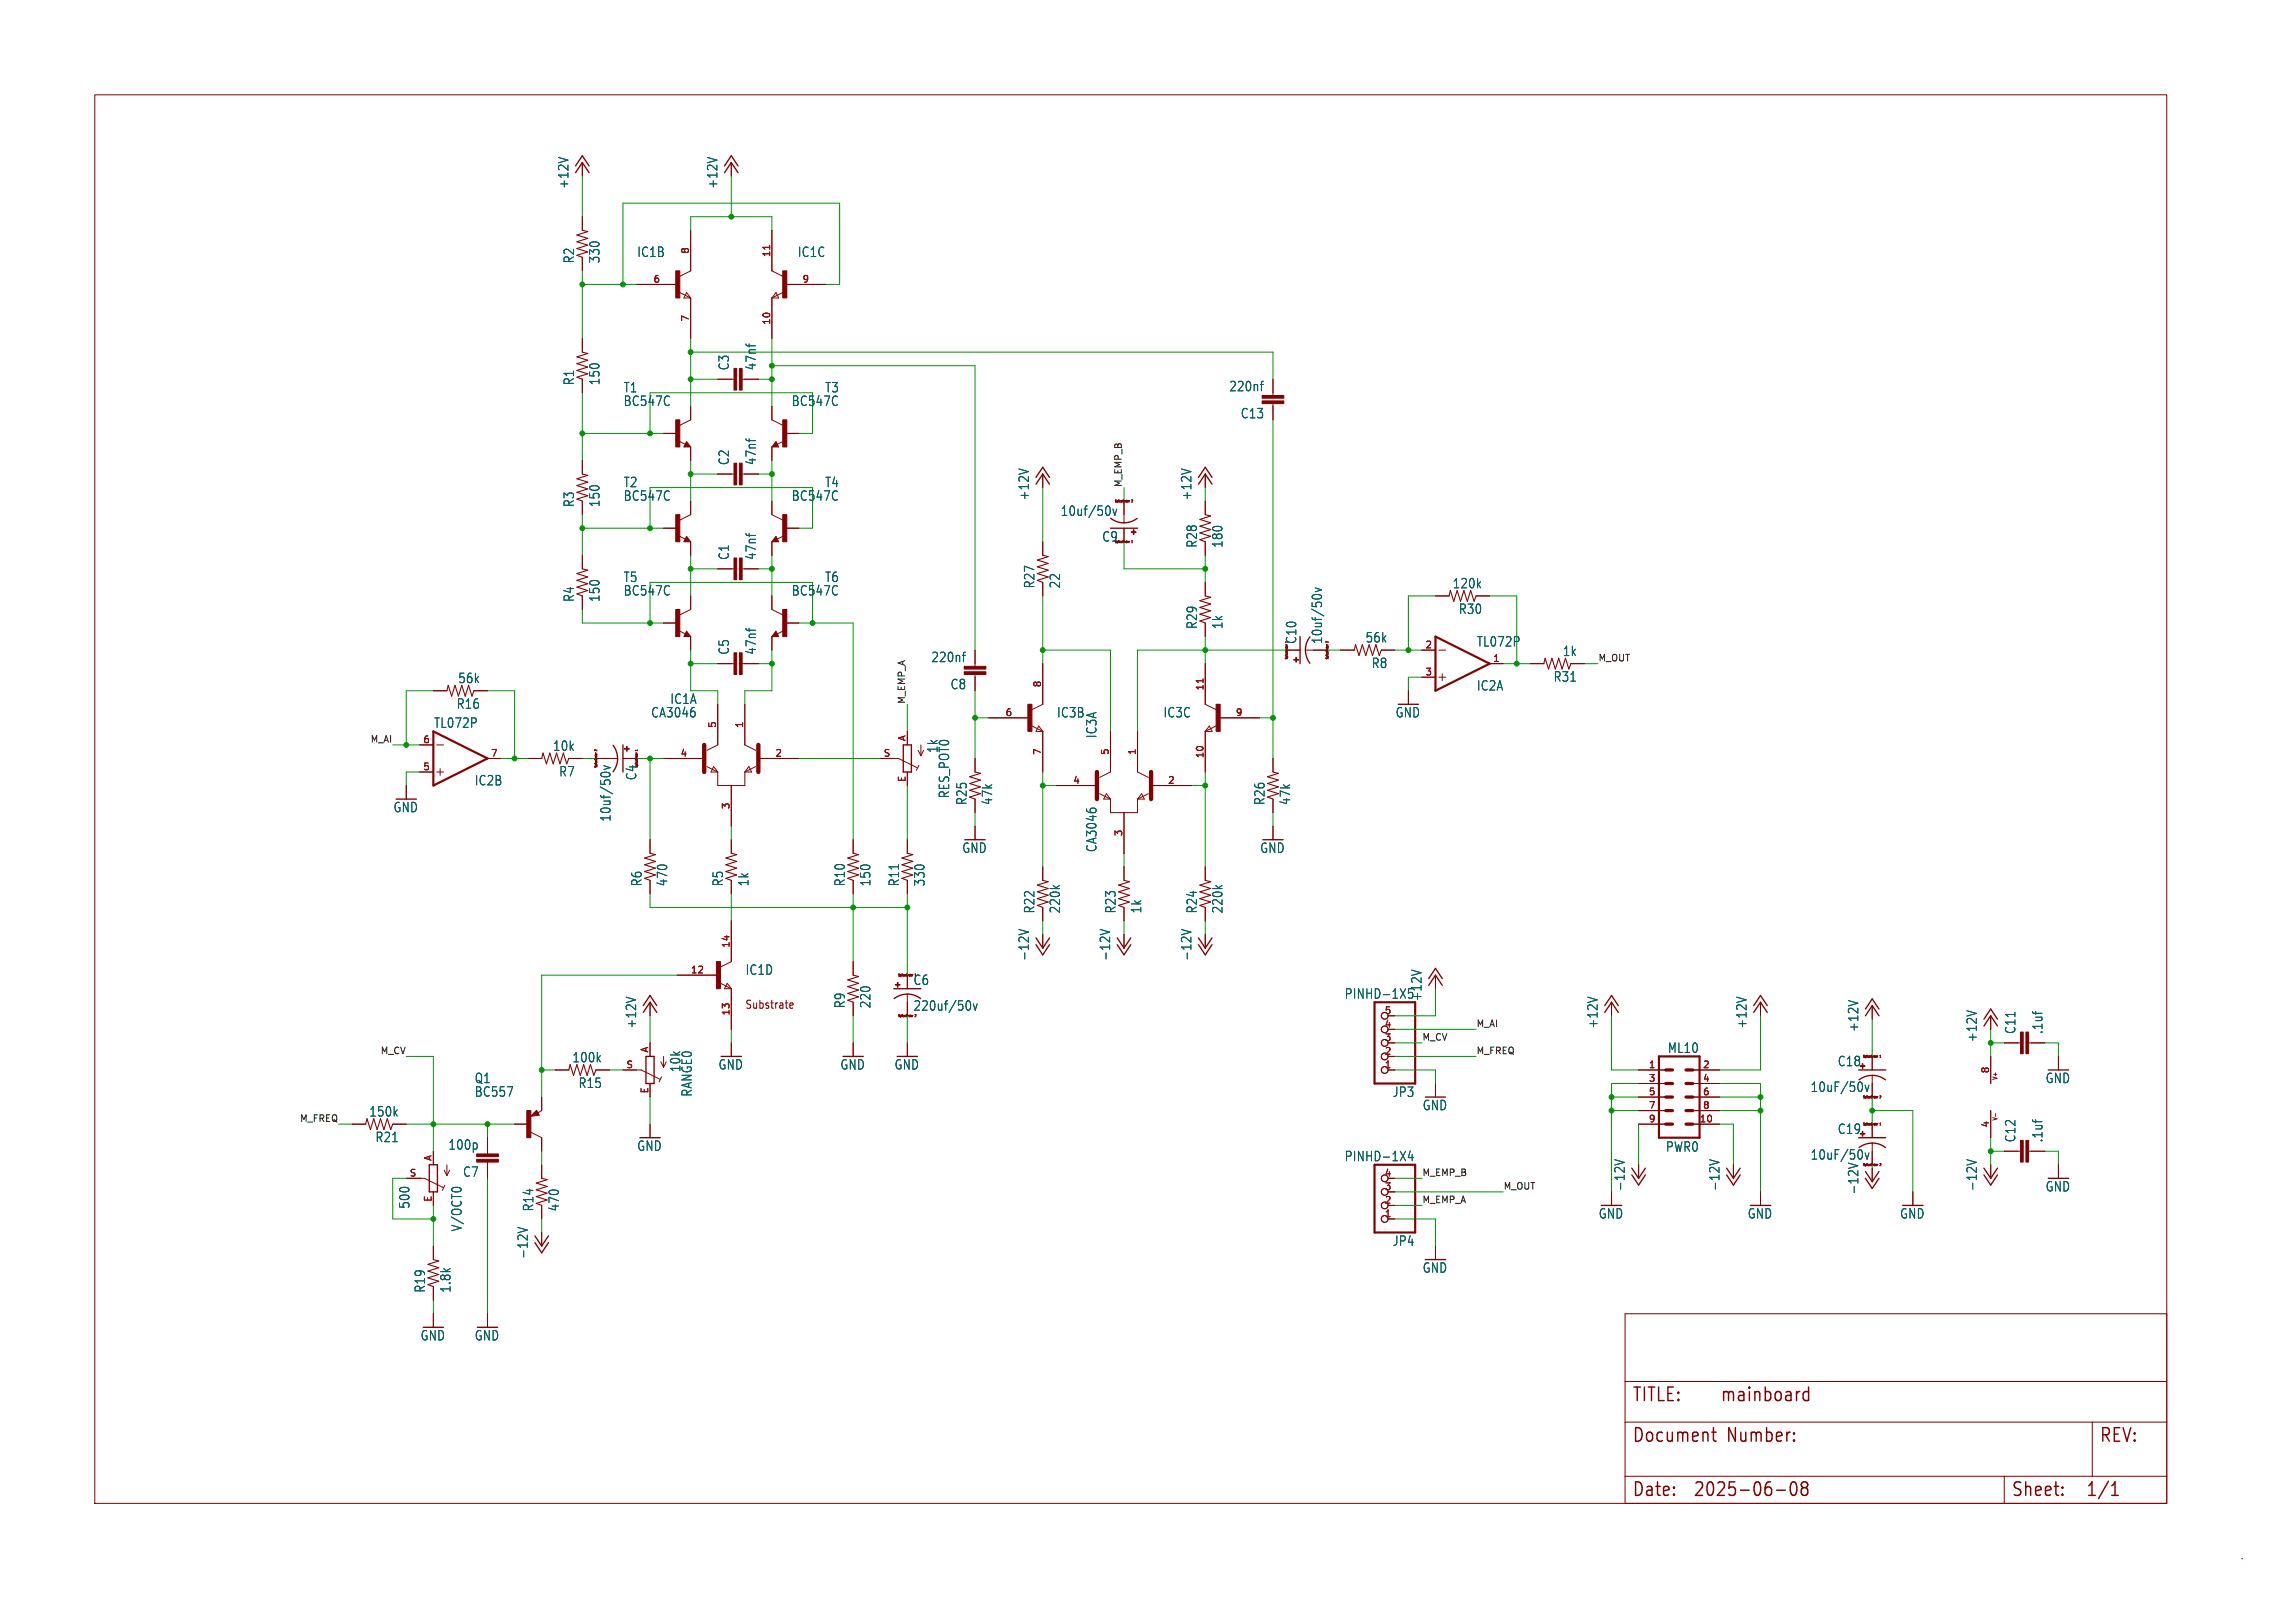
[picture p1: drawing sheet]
<svg xmlns="http://www.w3.org/2000/svg" width="430mm" height="302mm" viewBox="0 0 430 302" stroke-linecap="round" stroke-linejoin="round" font-family="sans-serif">
<defs><g id="words">
<g font-size="3.5" fill="#840000">
<text x="306.1" y="263.2">TITLE:</text>
<text x="322.6" y="263.2">mainboard</text>
<text x="306.1" y="270.8">Document</text>
<text x="323.9" y="270.8">Number:</text>
<text x="393.7" y="270.8">REV:</text>
<text x="306.1" y="281">Date:</text>
<text x="317.5" y="281">2025-06-08</text>
<text x="377.2" y="281">Sheet:</text>
<text x="391.2" y="281">1/1</text>
</g>
<g font-size="2.5" fill="#006464">
<text x="106.8" y="35.5" transform="rotate(-90 106.8 35.5)">+12V</text>
<text x="134.8" y="35.5" transform="rotate(-90 134.8 35.5)">+12V</text>
<text x="107.9" y="49.5" transform="rotate(-90 107.9 49.5)">R2</text>
<text x="112.7" y="49.5" transform="rotate(-90 112.7 49.5)">330</text>
<text x="119.4" y="48.4">IC1B</text>
<text x="149.5" y="48.4">IC1C</text>
<text x="136.9" y="69.5" transform="rotate(-90 136.9 69.5)">C3</text>
<text x="142" y="69.5" transform="rotate(-90 142 69.5)">47nf</text>
<text x="107.9" y="72.3" transform="rotate(-90 107.9 72.3)">R1</text>
<text x="112.7" y="72.3" transform="rotate(-90 112.7 72.3)">150</text>
<text x="116.9" y="73.8">T1</text>
<text x="116.9" y="76.3">BC547C</text>
<text x="148.4" y="76.3">BC547C</text>
<text x="154.7" y="73.8">T3</text>
<text x="230.5" y="73.6">220nf</text>
<text x="232.6" y="78.7">C13</text>
<text x="136.9" y="87.3" transform="rotate(-90 136.9 87.3)">C2</text>
<text x="142" y="87.3" transform="rotate(-90 142 87.3)">47nf</text>
<text x="107.9" y="95.2" transform="rotate(-90 107.9 95.2)">R3</text>
<text x="112.7" y="95.2" transform="rotate(-90 112.7 95.2)">150</text>
<text x="116.9" y="91.6">T2</text>
<text x="116.9" y="94.1">BC547C</text>
<text x="148.4" y="94.1">BC547C</text>
<text x="154.7" y="91.6">T4</text>
<text x="193.2" y="93.9" transform="rotate(-90 193.2 93.9)">+12V</text>
<text x="223.7" y="93.9" transform="rotate(-90 223.7 93.9)">+12V</text>
<text x="198.9" y="97">10uf/50v</text>
<text x="206.6" y="101.8">C9</text>
<text x="136.9" y="105.1" transform="rotate(-90 136.9 105.1)">C1</text>
<text x="142" y="105.1" transform="rotate(-90 142 105.1)">47nf</text>
<text x="224.7" y="102.8" transform="rotate(-90 224.7 102.8)">R28</text>
<text x="229.5" y="102.8" transform="rotate(-90 229.5 102.8)">180</text>
<text x="107.9" y="113" transform="rotate(-90 107.9 113)">R4</text>
<text x="112.7" y="113" transform="rotate(-90 112.7 113)">150</text>
<text x="116.9" y="109.4">T5</text>
<text x="116.9" y="111.9">BC547C</text>
<text x="148.4" y="111.9">BC547C</text>
<text x="154.7" y="109.4">T6</text>
<text x="194.2" y="110.4" transform="rotate(-90 194.2 110.4)">R27</text>
<text x="199" y="110.4" transform="rotate(-90 199 110.4)">22</text>
<text x="272.4" y="110.5">120k</text>
<text x="224.7" y="118.1" transform="rotate(-90 224.7 118.1)">R29</text>
<text x="229.5" y="118.1" transform="rotate(-90 229.5 118.1)">1k</text>
<text x="273.5" y="115.3">R30</text>
<text x="136.9" y="122.9" transform="rotate(-90 136.9 122.9)">C5</text>
<text x="142" y="122.9" transform="rotate(-90 142 122.9)">47nf</text>
<text x="174.6" y="124.4">220nf</text>
<text x="243.3" y="120.8" transform="rotate(-90 243.3 120.8)">C10</text>
<text x="248.2" y="120.8" transform="rotate(-90 248.2 120.8)">10uf/50v</text>
<text x="256" y="120.7">56k</text>
<text x="257.2" y="125.5">R8</text>
<text x="276.9" y="121.5">TL072P</text>
<text x="293" y="123.2">1k</text>
<text x="85.9" y="128.3">56k</text>
<text x="178.2" y="129.5">C8</text>
<text x="276.9" y="129.7">IC2A</text>
<text x="291.3" y="128">R31</text>
<text x="81.3" y="136.7">TL072P</text>
<text x="85.6" y="133.1">R16</text>
<text x="122" y="134.8">CA3046</text>
<text x="125.6" y="132.2">IC1A</text>
<text x="198.2" y="134.8">IC3B</text>
<text x="218.1" y="134.8">IC3C</text>
<text x="261.7" y="134.8">GND</text>
<text x="103.6" y="141">10k</text>
<text x="176.1" y="141.3" transform="rotate(-90 176.1 141.3)">1k</text>
<text x="205.9" y="138.5" transform="rotate(-90 205.9 138.5)">IC3A</text>
<text x="89" y="147.5">IC2B</text>
<text x="104.8" y="145.8">R7</text>
<text x="119.6" y="146.4" transform="rotate(-90 119.6 146.4)">C4</text>
<text x="178.2" y="149.8" transform="rotate(-90 178.2 149.8)">RES_POT0</text>
<text x="73.7" y="152.5">GND</text>
<text x="114.7" y="154.2" transform="rotate(-90 114.7 154.2)">10uf/50v</text>
<text x="181.5" y="151.1" transform="rotate(-90 181.5 151.1)">R25</text>
<text x="186.3" y="151.1" transform="rotate(-90 186.3 151.1)">47k</text>
<text x="237.4" y="151.1" transform="rotate(-90 237.4 151.1)">R26</text>
<text x="242.2" y="151.1" transform="rotate(-90 242.2 151.1)">47k</text>
<text x="180.4" y="160.2">GND</text>
<text x="205.9" y="159.9" transform="rotate(-90 205.9 159.9)">CA3046</text>
<text x="236.3" y="160.2">GND</text>
<text x="120.6" y="166.3" transform="rotate(-90 120.6 166.3)">R6</text>
<text x="125.4" y="166.3" transform="rotate(-90 125.4 166.3)">470</text>
<text x="135.8" y="166.3" transform="rotate(-90 135.8 166.3)">R5</text>
<text x="140.6" y="166.3" transform="rotate(-90 140.6 166.3)">1k</text>
<text x="158.7" y="166.3" transform="rotate(-90 158.7 166.3)">R10</text>
<text x="163.5" y="166.3" transform="rotate(-90 163.5 166.3)">150</text>
<text x="168.8" y="166.3" transform="rotate(-90 168.8 166.3)">R11</text>
<text x="173.6" y="166.3" transform="rotate(-90 173.6 166.3)">330</text>
<text x="194.2" y="171.4" transform="rotate(-90 194.2 171.4)">R22</text>
<text x="199" y="171.4" transform="rotate(-90 199 171.4)">220k</text>
<text x="209.5" y="171.4" transform="rotate(-90 209.5 171.4)">R23</text>
<text x="214.3" y="171.4" transform="rotate(-90 214.3 171.4)">1k</text>
<text x="224.7" y="171.4" transform="rotate(-90 224.7 171.4)">R24</text>
<text x="229.5" y="171.4" transform="rotate(-90 229.5 171.4)">220k</text>
<text x="139.8" y="183">IC1D</text>
<text x="171.3" y="184.9">C6</text>
<text x="193.2" y="180.3" transform="rotate(-90 193.2 180.3)">-12V</text>
<text x="208.4" y="180.3" transform="rotate(-90 208.4 180.3)">-12V</text>
<text x="223.7" y="180.3" transform="rotate(-90 223.7 180.3)">-12V</text>
<text x="158.7" y="189.2" transform="rotate(-90 158.7 189.2)">R9</text>
<text x="163.5" y="189.2" transform="rotate(-90 163.5 189.2)">220</text>
<text x="171.3" y="189.8">220uf/50v</text>
<text x="252.1" y="187.5">PINHD-1X5</text>
<text x="266.8" y="187.9" transform="rotate(-90 266.8 187.9)">+12V</text>
<text x="119.5" y="193" transform="rotate(-90 119.5 193)">+12V</text>
<text x="299.9" y="193" transform="rotate(-90 299.9 193)">+12V</text>
<text x="312.7" y="197.7">ML10</text>
<text x="327.8" y="193" transform="rotate(-90 327.8 193)">+12V</text>
<text x="348.8" y="193.6" transform="rotate(-90 348.8 193.6)">+12V</text>
<text x="371" y="195.5" transform="rotate(-90 371 195.5)">+12V</text>
<text x="378.2" y="194" transform="rotate(-90 378.2 194)">C11</text>
<text x="383.3" y="194" transform="rotate(-90 383.3 194)">.1uf</text>
<text x="89" y="203.3">Q1</text>
<text x="107.3" y="199.4">100k</text>
<text x="127.8" y="201.2" transform="rotate(-90 127.8 201.2)">10k</text>
<text x="134.7" y="200.8">GND</text>
<text x="157.5" y="200.8">GND</text>
<text x="167.7" y="200.8">GND</text>
<text x="344.6" y="200.2">C18</text>
<text x="383.6" y="203.3">GND</text>
<text x="69.2" y="209.6">150k</text>
<text x="89" y="205.9">BC557</text>
<text x="108.4" y="204.2">R15</text>
<text x="130" y="205.8" transform="rotate(-90 130 205.8)">RANGE0</text>
<text x="261.1" y="205.9">JP3</text>
<text x="266.8" y="208.4">GND</text>
<text x="339.5" y="205">10uF/50v</text>
<text x="70.3" y="214.4">R21</text>
<text x="84" y="215.8">100p</text>
<text x="344.6" y="212.9">C19</text>
<text x="378.2" y="214.3" transform="rotate(-90 378.2 214.3)">C12</text>
<text x="383.3" y="214.3" transform="rotate(-90 383.3 214.3)">.1uf</text>
<text x="86.8" y="220.9">C7</text>
<text x="119.4" y="216">GND</text>
<text x="252.1" y="218">PINHD-1X4</text>
<text x="312.4" y="216.2">PWR0</text>
<text x="339.5" y="217.7">10uF/50v</text>
<text x="77" y="226.8" transform="rotate(-90 77 226.8)">500</text>
<text x="100.2" y="227.3" transform="rotate(-90 100.2 227.3)">R14</text>
<text x="105" y="227.3" transform="rotate(-90 105 227.3)">470</text>
<text x="304.9" y="223.5" transform="rotate(-90 304.9 223.5)">-12V</text>
<text x="322.7" y="223.5" transform="rotate(-90 322.7 223.5)">-12V</text>
<text x="348.8" y="224.1" transform="rotate(-90 348.8 224.1)">-12V</text>
<text x="371" y="223.5" transform="rotate(-90 371 223.5)">-12V</text>
<text x="383.6" y="223.7">GND</text>
<text x="86.8" y="231" transform="rotate(-90 86.8 231)">V/OCT0</text>
<text x="261.1" y="233.9">JP4</text>
<text x="299.8" y="228.7">GND</text>
<text x="327.7" y="228.7">GND</text>
<text x="356.3" y="228.7">GND</text>
<text x="99.2" y="236.2" transform="rotate(-90 99.2 236.2)">-12V</text>
<text x="266.8" y="238.9">GND</text>
<text x="79.9" y="242.5" transform="rotate(-90 79.9 242.5)">R19</text>
<text x="84.7" y="242.5" transform="rotate(-90 84.7 242.5)">1.8k</text>
<text x="78.8" y="251.6">GND</text>
<text x="89" y="251.6">GND</text>
</g>
<text font-size="2.1" fill="#840000" x="139.7" y="189.4">Substrate</text>
<g font-size="1.8" fill="#a90000">
<text x="129.3" y="47.7" transform="rotate(-90 129.3 47.7)">8</text>
<text x="122.5" y="53.1">6</text>
<text x="144.5" y="48.3" transform="rotate(-90 144.5 48.3)">11</text>
<text x="150.4" y="53.1">9</text>
<text x="129.3" y="60.4" transform="rotate(-90 129.3 60.4)">7</text>
<text x="144.5" y="61" transform="rotate(-90 144.5 61)">10</text>
<text x="267.3" y="121.7">2</text>
<text x="280" y="124.2">1</text>
<text x="195.3" y="129" transform="rotate(-90 195.3 129)">8</text>
<text x="225.8" y="129.6" transform="rotate(-90 225.8 129.6)">11</text>
<text x="267.3" y="126.7">3</text>
<text x="134.4" y="136.6" transform="rotate(-90 134.4 136.6)">5</text>
<text x="139.4" y="136.6" transform="rotate(-90 139.4 136.6)">1</text>
<text x="188.5" y="134.4">6</text>
<text x="231.7" y="134.4">9</text>
<text x="79.3" y="139.4">6</text>
<text x="92" y="142">7</text>
<text x="127.6" y="142">4</text>
<text x="145.3" y="142">2</text>
<text x="165.7" y="142">S</text>
<text x="169.9" y="139.1" transform="rotate(-90 169.9 139.1)">A</text>
<text x="195.3" y="141.7" transform="rotate(-90 195.3 141.7)">7</text>
<text x="208" y="141.7" transform="rotate(-90 208 141.7)">5</text>
<text x="213.1" y="141.7" transform="rotate(-90 213.1 141.7)">1</text>
<text x="225.8" y="142.3" transform="rotate(-90 225.8 142.3)">10</text>
<text x="79.3" y="144.5">5</text>
<text x="169.9" y="146.7" transform="rotate(-90 169.9 146.7)">E</text>
<text x="201.2" y="147.1">4</text>
<text x="219" y="147.1">2</text>
<text x="136.9" y="151.8" transform="rotate(-90 136.9 151.8)">3</text>
<text x="210.6" y="156.9" transform="rotate(-90 210.6 156.9)">3</text>
<text x="136.9" y="177.8" transform="rotate(-90 136.9 177.8)">14</text>
<text x="129.5" y="182.6">12</text>
<text x="136.9" y="190.5" transform="rotate(-90 136.9 190.5)">13</text>
<text x="259.6" y="190.2">5</text>
<text x="121.7" y="197.5" transform="rotate(-90 121.7 197.5)">A</text>
<text x="259.6" y="197.9">2</text>
<text x="259.6" y="195.3">3</text>
<text x="259.6" y="192.8">4</text>
<text x="117.4" y="200.4">S</text>
<text x="259.6" y="200.4">1</text>
<text x="309.2" y="200.4">1</text>
<text x="309.2" y="202.9">3</text>
<text x="319.3" y="200.4">2</text>
<text x="319.3" y="202.9">4</text>
<text x="373.1" y="201.4" transform="rotate(-90 373.1 201.4)">8</text>
<text x="121.7" y="205.1" transform="rotate(-90 121.7 205.1)">E</text>
<text x="309.2" y="205.5">5</text>
<text x="309.2" y="208">7</text>
<text x="319.3" y="205.5">6</text>
<text x="319.3" y="208">8</text>
<text x="309.2" y="210.6">9</text>
<text x="318.7" y="210.6">10</text>
<text x="373.1" y="211.5" transform="rotate(-90 373.1 211.5)">4</text>
<text x="76.8" y="220.7">S</text>
<text x="81" y="217.8" transform="rotate(-90 81 217.8)">A</text>
<text x="259.6" y="220.7">4</text>
<text x="81" y="225.5" transform="rotate(-90 81 225.5)">E</text>
<text x="259.6" y="225.8">2</text>
<text x="259.6" y="223.3">3</text>
<text x="259.6" y="228.3">1</text>
</g>
<g font-size="1.7" fill="#0f0f0f">
<text x="210.5" y="91.4" transform="rotate(-90 210.5 91.4)">M_EMP_B</text>
<text x="299.7" y="124.1">M_OUT</text>
<text x="169.8" y="132.1" transform="rotate(-90 169.8 132.1)">M_EMP_A</text>
<text x="69.4" y="139.4">M_AI</text>
<text x="71.3" y="197.8">M_CV</text>
<text x="266.7" y="195.2">M_CV</text>
<text x="276.9" y="197.8">M_FREQ</text>
<text x="276.9" y="192.7">M_AI</text>
<text x="56.2" y="210.5">M_FREQ</text>
<text x="266.7" y="220.6">M_EMP_B</text>
<text x="266.7" y="225.7">M_EMP_A</text>
<text x="281.9" y="223.2">M_OUT</text>
</g>
<g font-size="1.1" fill="#840000">
<text x="374.8" y="202.7" transform="rotate(-90 374.8 202.7)">V+</text>
<text x="374.8" y="210.3" transform="rotate(-90 374.8 210.3)">V-</text>
</g>
<g font-size=".6" fill="#840000">
<text x="208.9" y="94.4">SpiceOrder</text>
<text x="212.4" y="94.4">2</text>
<text x="208.9" y="102">SpiceOrder</text>
<text x="212.4" y="102">1</text>
<text x="241.7" y="123.8" transform="rotate(-90 241.7 123.8)">SpiceOrder</text>
<text x="249.4" y="123.8" transform="rotate(-90 249.4 123.8)">SpiceOrder</text>
<text x="249.4" y="120.4" transform="rotate(-90 249.4 120.4)">2</text>
<text x="112.2" y="140.7" transform="rotate(-90 112.2 140.7)">2</text>
<text x="119.8" y="140.7" transform="rotate(-90 119.8 140.7)">1</text>
<text x="112.2" y="144.1" transform="rotate(-90 112.2 144.1)">SpiceOrder</text>
<text x="119.8" y="144.1" transform="rotate(-90 119.8 144.1)">SpiceOrder</text>
<text x="168.3" y="183.3">SpiceOrder</text>
<text x="168.3" y="190.9">SpiceOrder</text>
<text x="171.7" y="190.9">2</text>
<text x="349.3" y="198.6">SpiceOrder</text>
<text x="352.7" y="198.6">1</text>
<text x="349.3" y="206.2">SpiceOrder</text>
<text x="352.7" y="206.2">2</text>
<text x="349.3" y="211.3">SpiceOrder</text>
<text x="352.7" y="211.3">1</text>
<text x="352.7" y="218.9">2</text>
</g>
<g font-size=".6" fill="#006464">
<text x="241.7" y="120.4" transform="rotate(-90 241.7 120.4)">1</text>
<text x="171.7" y="183.3">1</text>
</g>
<text font-size=".6" fill="#009600" x="349.3" y="218.9">SpiceOrder</text>
</g></defs>
<g fill="none" stroke="#840000" stroke-width=".19">
<path d="M17.8 17.8h388.6v264.1h-388.6zM109.2 30.5v2.5M137.2 30.5v2.5M109.2 40.6v2.6M109.2 48.3v2.5M119.4 53.3h7.6M127.5 54.9l2 1M128.8 54.9l.7 1h-1.2zM129.5 43.2v7.6l-2 1M129.5 55.9v7.6M144.8 43.2v7.6l2 1M144.8 55.9v7.6"/>
<path d="M145.5 54.9l.5 1h-1.2zM146.8 54.9l-2 1M147.3 53.3h7.6M109.2 63.5v2.5M109.2 71.1v2.6M129.5 76.2v2.5l-2 1.1M134.6 71.1h3.1M139.2 71.1h3M144.8 76.2v2.5l2 1.1M238.8 71.1v3.1M238.8 75.7v3M109.2 86.4v2.5"/>
<path d="M109.2 94v2.5M124.5 99.1h2.5M124.5 81.3h2.5M127.3 82.7l1.2 .6M128.8 82.8l.7 1h-1.2zM129.5 83.8v2.6M129.5 94v2.5l-2 1M134.6 88.9h3.1M139.2 88.9h3M144.8 83.8v2.6M144.8 94v2.5l2 1M145.5 82.8l.5 1h-1.2z"/>
<path d="M147 82.7l-1.2 .6M147.3 99.1h2.6M147.3 81.3h2.6M195.6 88.9v2.5M209.2 93.8h.1M209.2 93.8h.2M209.8 93.8h.1M209.9 93.8h-.1M210.6 93.8h.2M210.8 94v4M210.8 99.1v2.5M211.3 93.8v.4"/>
<path d="M211.5 94.2h.1M211.5 93.9h.1M211.6 94.1v.1M211.6 93.9v.1M211.6 94h-.1M211.8 93.9v.3M211.8 93.9v.1M211.8 93.9h.1M211.9 93.9h-.1M212.3 93.8h.1M212.4 93.8h.1M226.1 88.9v2.5"/>
<path d="M226.1 94v2.5M109.2 104.1v2.6M109.2 111.8v2.5M124.5 116.8h2.5M127.3 118.3l1.2 .6M127.3 100.5l1.2 .6M128.8 118.4l.7 1h-1.2zM128.8 100.6l.7 1h-1.2zM129.5 101.6v2.5M129.5 111.8v2.5l-2 1M129.5 119.4v2.5M134.6 106.7h3.1"/>
<path d="M139.2 106.7h3M144.8 111.8v2.5l2 1M144.8 101.6v2.5M144.8 119.4v2.5M145.5 118.4l.5 1h-1.2zM145.5 100.6l.5 1h-1.2zM147 118.3l-1.2 .6M147 100.5l-1.2 .6M147.3 116.8h2.6M195.6 101.6v2.5M195.6 109.2v2.6M210.6 101.4h.2"/>
<path d="M211.3 101.4v.4M211.5 101.5h.1M211.6 101.5h.1M211.6 101.8h-.1M211.6 101.5l-.1 .1M211.8 101.5v.3M211.8 101.5v.1M211.8 101.5h.1M211.9 101.5h-.1M212.3 101.5v-.1v.4M226.1 101.6v2.5M226.1 109.2v2.6"/>
<path d="M226.1 116.8v2.6M269.2 111.8h2.6M276.9 111.8h2.5M78.7 139.7h2.6M81.3 129.5h2.5M81.9 139.7h1.3M88.9 129.5h2.5M134.6 124.5h3.1M134.6 132.1v7.6l-2 1M139.2 124.5h3M139.7 132.1v7.6l2 1M170.2 137.2v2.5"/>
<path d="M172.7 139.7v2M182.9 121.9v3.1M182.9 126.5v3M185.4 134.6h7.6M193.5 136.1l2.1 1.1M194.8 136.1l.8 1.1h-1.3zM195.6 124.5v7.6l-2.1 1M195.6 137.2v7.6M208.3 137.2v7.6l-2.1 1M213.4 137.2v7.6l2 1M226.1 124.5v7.6l2 1M226.1 137.2v7.6"/>
<path d="M226.8 136.1l.5 1.1h-1.2zM228.1 136.1l-2 1.1M228.6 134.6h7.6M241.1 122.9h.1M241.1 123.5h.1M241.1 123.4v.1M241.1 121.9v.2M241.3 121.9h2.5M244.9 121.9h4M248.7 122.9h.1M248.7 121.4h.4M248.7 123.4l.1 .1"/>
<path d="M248.8 121.9v.2M248.8 120.9h.3M249.1 121.1v.1M251.5 121.9h2.5M259.1 121.9h2.5M264.2 129.5v2.6M266.7 121.9h2.5M266.7 127h2.5M269.9 121.9h1.2M269.9 127h1.2M270.5 126.4v1.2M279.4 124.5h2.5"/>
<path d="M287 124.5h2.6M294.6 124.5h2.6M76.2 147.3v2.6M78.7 144.8h2.6M81.9 144.8h1.3M82.5 144.1v1.3M91.4 142.2h2.6M99.1 142.2h2.5M106.7 142.2h2.5M111.5 141.7h.4M111.5 142.3v.1M111.5 143.2h.1"/>
<path d="M111.5 142.4h.1M111.6 143.8v.1M111.6 143.7v.1M111.6 140.6v.2M111.6 142.3h-.1M111.6 142.4v.1M111.6 140.8h.1M111.6 143.9h.1M111.6 143.2h.1M111.6 140.6h.1M111.6 142.3h.1M111.7 141.5l.1-.1v.2"/>
<path d="M111.7 141.3h.2M111.7 141.2h.1M111.7 141.2v.1M111.7 141.3h.1M111.8 142.2h4M111.9 141.4v.1M116.8 142.2h2.6M119.2 141.7h.4M119.2 142.3v.2M119.3 141.2h.1M119.3 141.5l.1-.1v.2M119.3 141.3h.3"/>
<path d="M119.3 141.2l.1 .1M119.5 141.4l.1 .1M119.6 140.7h-.4l.1 .1M121.9 157.5v2.5M124.5 142.2h7.6M132.6 143.8l2 1M133.9 143.8l.7 1h-1.3zM134.6 144.8v2.5h5.1v-2.5M137.2 147.3v7.6M137.2 157.5v2.5M140.5 143.8l.5 1h-1.3zM141.7 143.8l-2 1"/>
<path d="M142.2 142.2h7.7M160 157.5v2.5M165.1 142.2h3.4l3.6 1.8M170.2 144.8v2.5M170.2 157.5v2.5M172.2 140.7l.5 1M172.3 143.5l-.4 1M173.2 140.7l-.5 1M182.9 142.2v2.6M182.9 149.9v2.5M182.9 154.9v2.6M198.1 147.3h7.6"/>
<path d="M206.2 148.8l2.1 1.1M207.5 148.8l.8 1.1h-1.3zM208.3 149.9v2.5h5.1v-2.5M210.8 152.4v7.6M214.1 148.8l.5 1.1h-1.2zM215.4 148.8l-2 1.1M215.9 147.3h7.6M238.8 142.2v2.6M238.8 149.9v2.5M238.8 154.9v2.6M121.9 165.1v2.5M137.2 165.1v2.5"/>
<path d="M137.2 172.7v7.6l-2.1 1.1M160 165.1v2.5M170.2 165.1v2.5M195.6 162.6v2.5M195.6 170.2v2.5M195.6 175.3v2.5M210.8 162.6v2.5M210.8 170.2v2.5M210.8 175.3v2.5M226.1 162.6v2.5M226.1 170.2v2.5M226.1 175.3v2.5"/>
<path d="M121.9 188v2.5M121.9 195.6v2.5M124 199.1l.5 1.1M124.5 198.1v2.1M125 199.1l-.5 1.1M127 182.9h7.6M135.1 184.4l2.1 1M136.4 184.4l.8 1h-1.3zM137.2 185.4v7.6M137.2 195.6v2.5M148.1 188.6l.7-.2-.1-.3h-.4l-.2 .2 .1 .7h.5M160 180.3v2.6"/>
<path d="M160 188v2.5M160 195.6v2.5M168.6 182.7h.1M168.7 190.3l-.1 .1M169.2 182.7h.1M169.2 190.3h.1M170 182.7h.2M170.1 190.3h-.1M170.1 190.3h.1M170.2 182.9v2.5M170.2 186.4v4.1M170.2 195.6v2.5"/>
<path d="M170.7 190.3v.4M171 190.7h-.1M171.2 190.4v.3M260.3 195.6h1.3M260.3 198.1h1.3M260.3 193h1.3M260.3 190.5h1.3M269.2 182.9v2.5M302.3 188v2.5M330.2 188v2.5M349.7 197.9l-.2 .1M350.2 197.9h.1"/>
<path d="M350.9 198h.2M351.2 188.6v2.5M351.2 198.1v2.6M351.7 197.9v.4M351.9 198h.1M352 198.3h-.1M352 198v.1M352 198.1l-.2 .1M352.1 198v.3M352.1 198.1h.1M352.2 198l-.1 .1M352.2 198h.1"/>
<path d="M352.6 198l.1-.1v.4M373.4 190.5v2.5M373.4 198.1v5.1M375.9 195.6h3.1M380.5 195.6h3M386.1 198.1v2.6M66 210.8h2.6M73.7 210.8h2.5M81.3 215.9v2.5M83.3 219.5l.5 1M83.8 218.4v2.1M84.3 219.5l-.5 1"/>
<path d="M91.4 213.4v3M91.4 217.9v3.1M96.5 210.8h2.6M99.6 212.3l2 1.1v2.5M100.6 208.2l.5 .9-1.5 .2zM101.6 205.7v2.6l-.7 .4M101.6 218.4v2.6M104.1 200.7h2.6M111.8 200.7h2.5M116.8 200.7h3.5l3.5 1.7M121.9 203.2v2.5M121.9 210.8v2.6"/>
<path d="M124.1 202l-.5 .9M260.3 200.7h1.3M269.2 203.2v2.5M307.3 200.7h5.1M307.3 210.8h5.1M307.3 218.4v2.6M307.3 203.2h5.1M307.3 205.7h5.1M307.3 208.3h5.1M317.5 200.7h5.1M317.5 210.8h5.1M317.5 203.2h5.1"/>
<path d="M317.5 205.7h5.1M317.5 208.3h5.1M325.1 218.4v2.6M349.5 218.3h.1M349.7 210.6l-.2 .1M349.7 218.2l-.2 .1M349.7 205.5l-.2 .1M350.2 210.6h.1M350.2 218.2h.1M350.2 205.5v.1M350.9 210.7h.2M350.9 218.3h.2"/>
<path d="M350.9 205.6h.2M351.2 201.7v4M351.2 210.8v2.6M351.2 214.4v4M351.2 219.1v2.5M351.7 205.5v.4M351.7 210.6v.4M351.7 218.2v.4M351.9 210.7h.1M351.9 205.6l.1 .1-.2 .1M351.9 218.3l.1 .1-.2 .1M352 211h-.1"/>
<path d="M352 210.7v.1M352 218.6h-.1M352 205.9h-.1M352 210.8l-.2 .1M352.1 205.6v.3M352.1 210.7v.3M352.1 218.3v.3M352.1 210.8h.1M352.1 218.4h.1M352.1 205.7h.1M352.2 210.7l-.1 .1M352.2 218.4h-.1"/>
<path d="M352.2 205.7h-.1M352.2 210.7h.1M352.2 218.3v.1M352.2 205.6v.1M352.6 218.2v.1M352.6 205.5v.1M352.6 210.7l.1-.1v.4M352.6 218.2l.2 .1M352.6 218.2h.1M352.6 205.5l.2 .1M352.6 205.5h.1M373.4 208.3v5.1"/>
<path d="M373.4 218.4v2.6M374.3 208.8v.6M375.9 215.9h3.1M380.5 215.9h3M386.1 218.4v2.6M76.2 221h3.4l3.6 1.7M78.7 221h.1M81.3 223.5v2.6M81.3 233.7v2.5M83.4 222.3l-.4 .9M101.6 226.1v2.5M101.6 231.1v2.6"/>
<path d="M260.3 221h1.3M260.3 228.6h1.3M260.3 226.1h1.3M260.3 223.5h1.3M269.2 233.7v2.5M302.3 223.5v2.6M330.2 223.5v2.6M358.8 223.5v2.6M81.3 241.3v2.5M81.3 246.4v2.5M91.4 246.4v2.5M304.8 246.4h101.6v35.5h-101.6z"/>
<path d="M304.8 259.1h101.6M304.8 276.9h101.6M304.8 266.7h101.6M375.9 276.9v5M392.4 266.7v10.2M420.5 292.3h.1"/>
<circle cx="259.7" cy="198.1" r=".63"/>
<circle cx="259.7" cy="195.6" r=".63"/>
<circle cx="259.7" cy="190.5" r=".63"/>
<circle cx="259.7" cy="193" r=".63"/>
<circle cx="259.7" cy="200.7" r=".63"/>
<circle cx="259.7" cy="226.1" r=".63"/>
<circle cx="259.7" cy="223.5" r=".63"/>
<circle cx="259.7" cy="221" r=".63"/>
<circle cx="259.7" cy="228.6" r=".63"/>
</g>
<g fill="#840000" stroke="#840000" stroke-width=".19">
<path d="M126.7 50.8h.8v5.1h-.8z"/>
<path d="M146.8 114.3h.8v5.1h-.8z"/>
<path d="M126.7 114.3h.8v5.1h-.8z"/>
<path d="M138.7 122.4h.5v4.1h-.5z"/>
<path d="M137.7 122.4h.5v4.1h-.5z"/>
<path d="M146.8 96.5h.8v5.1h-.8z"/>
<path d="M138.7 104.6h.5v4.1h-.5z"/>
<path d="M137.7 104.6h.5v4.1h-.5z"/>
<path d="M146.8 50.8h.8v5.1h-.8z"/>
<path d="M138.7 69.1h.5v4.1h-.5z"/>
<path d="M137.7 69.1h.5v4.1h-.5z"/>
<path d="M126.7 96.5h.8v5.1h-.8z"/>
<path d="M138.7 86.9h.5v4h-.5z"/>
<path d="M137.7 86.9h.5v4h-.5z"/>
<path d="M126.7 78.7h.8v5.1h-.8z"/>
<path d="M134.4 180.3h.7v5.1h-.7z"/>
<path d="M117.5 140h.1v.9h-.1z"/>
<path d="M117.1 140.4h.9v.1h-.9z"/>
<path d="M89.4 216.4h4.1v.5h-4.1z"/>
<path d="M89.4 217.4h4.1v.5h-4.1z"/>
<path d="M98.8 208.3h.8v5.1h-.8z"/>
<path d="M212.2 99.7h.9v.2h-.9z"/>
<path d="M212.6 99.3h.1v.9h-.1z"/>
<path d="M243 123.3h.2v.9h-.2z"/>
<path d="M242.7 123.7h.9v.1h-.9z"/>
<path d="M146.8 78.7h.8v5.1h-.8z"/>
<path d="M236.7 74.2h4.1v.5h-4.1z"/>
<path d="M236.7 75.2h4.1v.5h-4.1z"/>
<path d="M167.9 184.6h.9v.2h-.9z"/>
<path d="M168.3 184.2h.1v.9h-.1z"/>
<path d="M192.8 132.1h.7v5.1h-.7z"/>
<path d="M228.1 132.1h.8v5.1h-.8z"/>
<path d="M180.8 125h4.1v.5h-4.1z"/>
<path d="M180.8 126h4.1v.5h-4.1z"/>
<path d="M380 193.5h.5v4.1h-.5z"/>
<path d="M379 193.5h.5v4.1h-.5z"/>
<path d="M380 213.9h.5v4h-.5z"/>
<path d="M379 213.9h.5v4h-.5z"/>
<path d="M348.9 212.6h.9v.1h-.9z"/>
<path d="M349.3 212.2h.1v.9h-.1z"/>
<path d="M348.9 199.9h.9v.1h-.9z"/>
<path d="M349.3 199.5h.1v.9h-.1z"/>
</g>
<g fill="none" stroke="#840000" stroke-width=".25">
<path d="M107.9 32.4l1.3-1.9 1.3 1.9M107.9 31.1l1.3-1.9 1.3 1.9M135.9 32.4l1.3-1.9 1.2 1.9M135.9 31.1l1.3-1.9 1.2 1.9M128.8 83.3l.1 .3h-.4l.3-.5 .5 .6h-.8M145.5 83.3l-.1 .3h.4l-.3-.5-.5 .6h.8M194.3 90.8l1.3-1.9 1.2 1.9M194.3 89.5l1.3-1.9 1.2 1.9M208.3 99.1h5.1M208.3 97.2a4.1 4.1 0 0 0 5 0M224.8 90.8l1.3-1.9 1.2 1.9M224.8 89.5l1.3-1.9 1.2 1.9"/>
<path d="M128.8 118.9l.1 .2h-.4l.3-.5 .5 .7h-.8M128.8 101.1l.1 .2h-.4l.3-.5 .5 .7h-.8M145.5 118.9l-.1 .2h.4l-.3-.5-.5 .7h.8M145.5 101.1l-.1 .2h.4l-.3-.5-.5 .7h.8M243.8 119.4v5.1M245.7 119.4a4.1 4.1 0 0 0 0 5M115 139.8a4.1 4.1 0 0 1 0 4.9M116.8 139.7v5.1M169.4 139.7h1.5v5.1h-1.5zM194.3 177.2l1.3 1.9 1.2-1.9M194.3 175.9l1.3 1.9 1.2-1.9M209.5 177.2l1.3 1.9 1.3-1.9"/>
<path d="M209.5 175.9l1.3 1.9 1.3-1.9M224.8 177.2l1.3 1.9 1.2-1.9M224.8 175.9l1.3 1.9 1.2-1.9M120.6 189.9l1.3-1.9 1.3 1.9M120.6 188.6l1.3-1.9 1.3 1.9M121.2 198.1h1.5v5.1h-1.5zM167.6 185.4h5.1M167.7 187.3a4.1 4.1 0 0 1 5 0M268 184.8l1.2-1.9 1.3 1.9M268 183.5l1.2-1.9 1.3 1.9M301 189.9l1.3-1.9 1.2 1.9M301 188.6l1.3-1.9 1.2 1.9"/>
<path d="M328.9 189.9l1.3-1.9 1.3 1.9M328.9 188.6l1.3-1.9 1.3 1.9M349.9 190.5l1.3-1.9 1.2 1.9M349.9 189.2l1.3-1.9 1.2 1.9M372.1 192.4l1.3-1.9 1.2 1.9M372.1 191.1l1.3-1.9 1.2 1.9M80.5 218.4h1.5v5.1h-1.5zM100.6 208.9h-.4l.4-.2 .2 .3-1 .2 .8-.8 .4 .6M306.1 219.1l1.2 1.9 1.3-1.9M323.8 219.1l1.3 1.9 1.3-1.9M348.6 213.4h5.1M348.6 200.7h5.1"/>
<path d="M348.7 215.2a4.1 4.1 0 0 1 4.9 0M348.7 202.5a4.1 4.1 0 0 1 4.9 0M349.9 219.7l1.3 1.9 1.2-1.9M372.1 219.1l1.3 1.9 1.2-1.9M100.3 233l1.3 2 1.3-2M100.3 231.8l1.3 1.9 1.3-1.9M306.1 220.3l1.2 2 1.3-2M323.8 220.3l1.3 2 1.3-2M349.9 221l1.3 1.9 1.2-1.9M372.1 220.3l1.3 2 1.2-2"/>
</g>
<g fill="none" stroke="#006464" stroke-width=".19">
<path d="M104.7 29.5l1.8 .5M132.7 29.5l1.8 .5M139.9 64.5v.1M140.5 64.5v.6M236.4 72.1h.6M237 71.5l-.3 .1-.1 .2v1.5M139.9 82.3v.1M140.5 82.3v.6M191.1 87.9l1.8 .6M207.7 94.9h.2a1.23 1.23 0 0 1 0 1.8h-.2M208.7 95.5l.4 1.2 .4-1.2M221.6 87.9l1.8 .6"/>
<path d="M139.9 100.1v.1M139.9 117.8v.2M140.5 100.1v.5M140.5 117.8v.6M246.1 112v-.2a1.23 1.23 0 0 1 1.8 0v.2M246.7 110.3l1.2 .3-1.2 .4M180.5 122.9h.6M181.1 122.3l-.3 .1-.1 .2v1.5M112.7 145.3v-.1a1.23 1.23 0 0 1 1.7 0v.1M113.3 143.6l1.1 .4-1.1 .3M191.1 174.3l1.8 .5-1.8 .5M206.3 174.3l1.8 .5-1.8 .5"/>
<path d="M221.6 174.3l1.8 .5-1.8 .5M117.4 187l1.8 .5M181.3 187.8l.4-.1a1.23 1.23 0 0 1 0 1.8l-.4-.2M182.6 188.3l.3 1.2 .4-1.2M264.1 187l.1 .1M264.2 185.4l-.1 .9 .1-.1M264.8 181.9l1.7 .5M297.8 187l1.8 .5M325.7 187l1.8 .5M346.7 187.6l1.8 .5M368.9 189.5l1.8 .6M89.4 214.5v.9"/>
<path d="M264.5 215.8l-.4 1.3h1M264.9 216.5v1.2M302.9 217.5l1.7 .5-1.7 .5M320.6 217.5l1.8 .5-1.8 .5M346.7 218.1l1.8 .5-1.8 .5M349.1 215.7l.2 .6-.2 1M349.1 203l.2 .6-.2 1M349.8 216.2l.4 1.2 .3-1.2M349.8 203.5l.4 1.2 .3-1.2M368.9 217.5l1.8 .5-1.8 .5M97.1 230.2l1.8 .5-1.8 .5"/>
</g>
<path d="M144.4 46v.7M225.6 127.3v.7" fill="none" stroke="#a90000" stroke-width=".19"/>
<g fill="none" stroke="#840000" stroke-width=".2">
<path d="M109.2 43.2l1 .2-2 .7 2 .6-2 .6 2 .7-2 .6 2 .6-2 .7 1 .4M109.2 66l1 .3-2 .6 2 .7-2 .6 2 .6-2 .7 2 .6-2 .6 1 .4M109.2 88.9l1 .3-2 .6 2 .6-2 .7 2 .6-2 .6 2 .7-2 .6 1 .4M226.1 96.5l1 .3-2.1 .6 2.1 .6-2.1 .7 2.1 .6-2.1 .6 2.1 .7-2.1 .6 1.1 .4M109.2 106.7l1 .2-2 .7 2 .6-2 .6 2 .7-2 .6 2 .6-2 .7 1 .4M195.6 104.1l1 .3-2 .6 2 .7-2 .6 2 .6-2 .7 2 .6-2 .6 1 .4M226.1 111.8l1 .2-2.1 .6 2.1 .7-2.1 .6 2.1 .7-2.1 .6 2.1 .6-2.1 .7 1.1 .3M271.8 111.8l.2-1.1 .7 2.1 .6-2.1 .6 2.1 .7-2.1 .6 2.1 .6-2.1 .7 2.1 .4-1M83.8 129.5l.3-1 .6 2.1 .6-2.1 .7 2.1 .6-2.1 .6 2.1 .7-2.1 .6 2.1 .4-1.1M254 121.9l.3-1 .6 2 .6-2 .7 2 .6-2 .6 2 .7-2 .6 2 .4-1M289.6 124.5l.2-1.1 .6 2.1 .7-2.1 .6 2.1 .7-2.1 .6 2.1 .6-2.1 .7 2.1 .3-1M101.6 142.2l.3-1 .6 2.1 .6-2.1 .7 2.1 .6-2.1 .6 2.1 .7-2.1 .6 2.1 .4-1.1"/>
<path d="M182.9 144.8l1 .2-2 .7 2 .6-2 .6 2 .7-2 .6 2 .6-2 .7 1 .4M238.8 144.8l1 .2-2.1 .7 2.1 .6-2.1 .6 2.1 .7-2.1 .6 2.1 .6-2.1 .7 1.1 .4M121.9 160l1 .3-2 .6 2 .6-2 .7 2 .6-2 .6 2 .7-2 .6 1 .4M137.2 160l1 .3-2.1 .6 2.1 .6-2.1 .7 2.1 .6-2.1 .6 2.1 .7-2.1 .6 1.1 .4M160 160l1 .3-2 .6 2 .6-2 .7 2 .6-2 .6 2 .7-2 .6 1 .4M170.2 160l1 .3-2 .6 2 .6-2 .7 2 .6-2 .6 2 .7-2 .6 1 .4M195.6 165.1l1 .3-2 .6 2 .6-2 .7 2 .6-2 .6 2 .7-2 .6 1 .4M210.8 165.1l1 .3-2 .6 2 .6-2 .7 2 .6-2 .6 2 .7-2 .6 1 .4M226.1 165.1l1 .3-2.1 .6 2.1 .6-2.1 .7 2.1 .6-2.1 .6 2.1 .7-2.1 .6 1.1 .4M160 182.9l1 .2-2 .7 2 .6-2 .6 2 .7-2 .6 2 .6-2 .7 1 .4M68.6 210.8l.2-1 .7 2 .6-2 .6 2 .7-2 .6 2 .6-2 .7 2 .4-1M106.7 200.7l.2-1.1 .7 2.1 .6-2.1 .6 2.1 .7-2.1 .6 2.1 .6-2.1 .7 2.1 .4-1"/>
<path d="M81.3 236.2l1 .3-2 .6 2 .6-2 .7 2 .6-2 .6 2 .7-2 .6 1 .4M101.6 221l1 .2-2 .7 2 .6-2 .6 2 .7-2 .6 2 .6-2 .7 1 .4"/>
</g>
<path d="M132.1 139.7v5.1M142.2 139.7v5.1M205.7 144.8v5.1M215.9 144.8v5.1" fill="none" stroke="#840000" stroke-width=".81"/>
<g fill="none" stroke="#840000" stroke-width=".27">
<path d="M321.1 268.6h.8M321.4 267.7v2.2l.1 .3 .4 .1M333.2 279.5h1.7M336.1 278a.49 .49 0 0 1 .5-.1 .49 .49 0 0 1 .3 .5 1.62 1.62 0 0 1-.4 2 .56 .56 0 0 1-.6-.4 2.27 2.27 0 0 1 .2-2zM336.5 270l.1 .2-.1 .1M336.5 270l-.1 .2 .1 .1M336.5 268.7v.3M336.5 270v.3M336.5 268.7l.1 .1-.1 .2M336.5 268.7l-.1 .1 .1 .2M338.3 279l-.3 .1a.83 .83 0 0 0 .3 1.3l.6-.1a.83 .83 0 0 0-.2-1.3M338.3 279l-.3-.1a.55 .55 0 0 1-.2-.6 .55 .55 0 0 1 .5-.4l.6 .1a.55 .55 0 0 1 .2 .6 .55 .55 0 0 1-.4 .4"/>
<path d="M338.3 279h.4M339.2 260.1v2.6M339.2 261.1l-.6-.1-.4 .5v.7l.2 .3 .2 .2 .6-.2M386.8 278.9l.1 .1-.1 .1M396.1 278.6l.6-.7v2.5M386.8 280.2l.1 .1-.1 .1M396.1 280.4h1.2"/>
</g>
<path d="M269.2 119.4l10.2 5.1-10.2 5zM81.3 137.2l10.1 5-10.1 5.1zM257.8 188h7.6v15.2h-7.6zM311.1 198.1h7.7v15.3h-7.7zM257.8 218.4h7.6v12.7h-7.6z" fill="none" stroke="#840000" stroke-width=".41"/>
<path d="M312.4 200.7h1.3M312.4 203.2h1.3M312.4 205.7h1.3M312.4 208.3h1.3M312.4 210.8h1.3M316.2 200.7h1.3M316.2 203.2h1.3M316.2 205.7h1.3M316.2 208.3h1.3M316.2 210.8h1.3" fill="none" stroke="#840000" stroke-width=".61"/>
<g fill="none" stroke="#009600" stroke-width=".19">
<path d="M109.2 33v7.6M137.2 33v7.6M109.2 50.8v12.7M109.2 53.3h10.2M116.8 53.3v-15.2h40.7v15.2h-2.6M129.5 43.2v-2.6h15.3v2.6M109.2 73.7v12.7M129.5 66h109.3v5.1M129.5 63.5v12.7M129.5 71.1h5.1M142.2 71.1h2.6M144.8 68.6h38.1v53.3"/>
<path d="M144.8 63.5v12.7M238.8 78.7v63.5M109.2 99.1h15.3M109.2 96.5v7.6M109.2 81.3h15.3M121.9 81.3v-7.6h30.5v7.6h-2.5M121.9 99.1v-7.7h30.5v7.7h-2.5M129.5 86.4v7.6M129.5 88.9h5.1M142.2 88.9h2.6M144.8 86.4v7.6M195.6 91.4v10.2"/>
<path d="M210.8 91.4v2.6M226.1 91.4v2.6M109.2 114.3v2.5h15.3M121.9 116.8v-7.6h30.5v7.6M129.5 106.7h5.1M129.5 104.1v7.7M142.2 106.7h2.6M144.8 104.1v7.7M149.9 116.8h10.1v40.7M195.6 111.8v12.7M210.8 101.6v5.1h15.3M226.1 104.1v5.1"/>
<path d="M226.1 119.4v5.1M269.2 111.8h-5v10.1M279.4 111.8h5.1v12.7M73.7 139.7h5M81.3 129.5h-5.1v10.2M91.4 129.5h5.1v12.7M129.5 121.9v7.6h5.1v2.6M129.5 124.5h5.1M142.2 124.5h2.6M144.8 121.9v7.6h-5.1v2.6M170.2 132.1v5.1M182.9 129.5v12.7"/>
<path d="M182.9 134.6h2.5M195.6 121.9h12.7v15.3M236.2 134.6h2.6M241.3 121.9h-27.9v15.3M248.9 121.9h2.6M261.6 121.9h5.1M266.7 127h-2.5v2.5M281.9 124.5h5.1M297.2 124.5h2.5M78.7 144.8h-2.5v2.5M94 142.2h5.1M109.2 142.2h2.6"/>
<path d="M119.4 142.2h5.1M121.9 142.2v15.3M137.2 154.9v2.6M149.9 142.2h15.2M170.2 147.3v10.2M182.9 152.4v2.5M195.6 144.8v17.8M195.6 147.3h2.5M223.5 147.3h2.6M226.1 144.8v17.8M238.8 152.4v2.5M121.9 167.6v2.6h48.3"/>
<path d="M137.2 167.6v5.1M160 167.6v12.7M170.2 167.6v15.3M195.6 172.7v2.6M210.8 160v2.6M210.8 172.7v2.6M226.1 172.7v2.6M76.2 198.1h5.1v17.8M121.9 190.5v5.1M127 182.9h-25.4v22.8M137.2 193v2.6M160 190.5v5.1"/>
<path d="M170.2 190.5v5.1M261.6 198.1h15.3M261.6 195.6h5.1M261.6 193h15.3M269.2 185.4v5.1h-7.6M302.3 190.5v10.2h5M330.2 190.5v10.2h-7.6M351.2 191.1v7M373.4 193v5.1M373.4 195.6h2.5M383.5 195.6h2.6v2.5M63.5 210.8h2.5"/>
<path d="M76.2 210.8h20.3M91.4 210.8v2.6M101.6 215.9v2.5M101.6 200.7h2.5M114.3 200.7h2.5M121.9 205.7v5.1M261.6 200.7h7.6v2.5M302.3 208.3h5M302.3 205.7h5M307.3 203.2h-5v20.3M307.3 210.8v7.6M322.6 210.8h2.5v7.6"/>
<path d="M322.6 208.3h7.6M322.6 203.2h7.6v20.3M322.6 205.7h7.6M351.2 208.3h7.6v15.2M351.2 205.7v5.1M373.4 213.4v5M373.4 215.9h2.5M383.5 215.9h2.6v2.5M76.2 221h-2.5v7.6h7.6M81.3 226.1v7.6M91.4 221v25.4M101.6 228.6v2.5"/>
<path d="M261.6 221h5.1M261.6 228.6h7.6v5.1M261.6 223.5h20.3M261.6 226.1h5.1M81.3 243.8v2.6"/>
</g>
<g fill="#009600" stroke="#009600" stroke-width=".19">
<circle cx="144.8" cy="106.7" r=".46"/>
<circle cx="152.4" cy="116.8" r=".46"/>
<circle cx="76.2" cy="139.7" r=".46"/>
<circle cx="96.5" cy="142.2" r=".46"/>
<circle cx="121.9" cy="142.2" r=".46"/>
<circle cx="121.9" cy="99.1" r=".46"/>
<circle cx="109.2" cy="99.1" r=".46"/>
<circle cx="144.8" cy="88.9" r=".46"/>
<circle cx="144.8" cy="71.1" r=".46"/>
<circle cx="129.5" cy="71.1" r=".46"/>
<circle cx="129.5" cy="88.9" r=".46"/>
<circle cx="121.9" cy="81.3" r=".46"/>
<circle cx="129.5" cy="106.7" r=".46"/>
<circle cx="121.9" cy="116.8" r=".46"/>
<circle cx="109.2" cy="81.3" r=".46"/>
<circle cx="137.2" cy="40.6" r=".46"/>
<circle cx="144.8" cy="68.6" r=".46"/>
<circle cx="116.8" cy="53.3" r=".46"/>
<circle cx="129.5" cy="66" r=".46"/>
<circle cx="109.2" cy="53.3" r=".46"/>
<circle cx="91.4" cy="210.8" r=".46"/>
<circle cx="81.3" cy="210.8" r=".46"/>
<circle cx="81.3" cy="228.6" r=".46"/>
<circle cx="226.1" cy="121.9" r=".46"/>
<circle cx="226.1" cy="106.7" r=".46"/>
<circle cx="144.8" cy="124.5" r=".46"/>
<circle cx="129.5" cy="124.5" r=".46"/>
<circle cx="101.6" cy="200.7" r=".46"/>
<circle cx="264.2" cy="121.9" r=".46"/>
<circle cx="238.8" cy="134.6" r=".46"/>
<circle cx="284.5" cy="124.5" r=".46"/>
<circle cx="170.2" cy="170.2" r=".46"/>
<circle cx="195.6" cy="121.9" r=".46"/>
<circle cx="195.6" cy="147.3" r=".46"/>
<circle cx="226.1" cy="147.3" r=".46"/>
<circle cx="160" cy="170.2" r=".46"/>
<circle cx="182.9" cy="134.6" r=".46"/>
<circle cx="373.4" cy="195.6" r=".46"/>
<circle cx="373.4" cy="215.9" r=".46"/>
<circle cx="351.2" cy="208.3" r=".46"/>
<circle cx="330.2" cy="208.3" r=".46"/>
<circle cx="330.2" cy="205.7" r=".46"/>
<circle cx="302.3" cy="205.7" r=".46"/>
<circle cx="302.3" cy="208.3" r=".46"/>
</g>
<use href="#words"/>
</svg>
